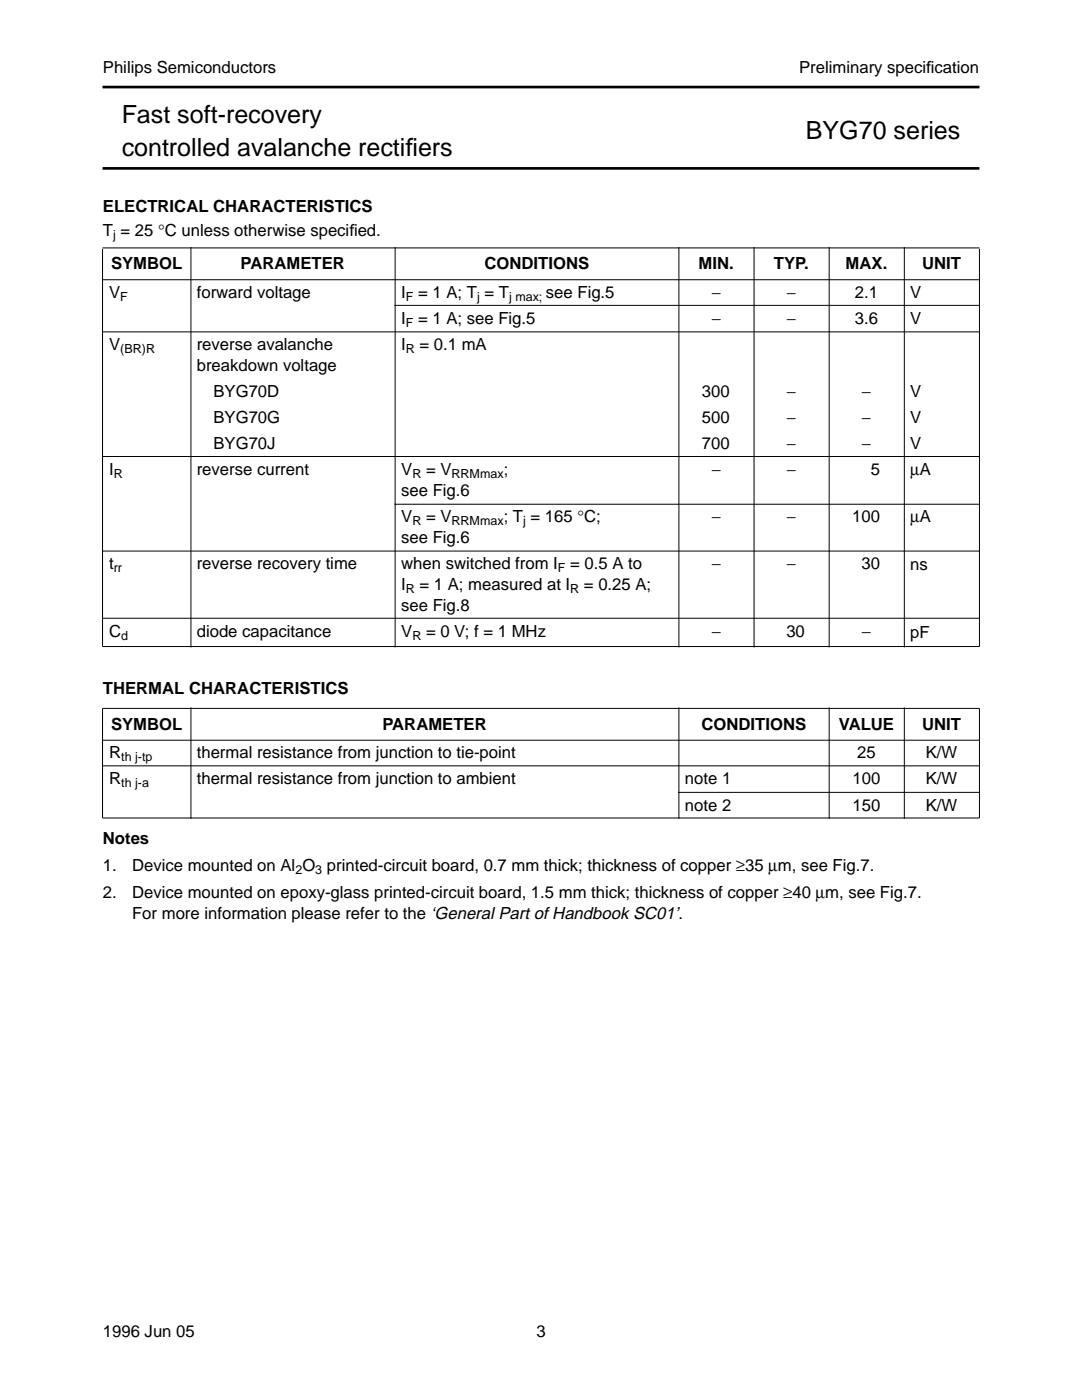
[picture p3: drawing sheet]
<svg xmlns="http://www.w3.org/2000/svg" width="216mm" height="279mm" viewBox="0 0 216 279" stroke-linecap="round" stroke-linejoin="round" font-family="sans-serif">
<defs><g id="words">
<g font-size="5">
<text x="24.3" y="24.5">Fast soft-recovery</text>
<text x="160.8" y="27.8">BYG70 series</text>
<text x="24.3" y="31.1">controlled avalanche rectif</text>
<text x="80.9" y="31.1">iers</text>
</g>
<g font-size="3.3">
<text x="20.5" y="14.5">Philips Semiconductors</text>
<text x="159.5" y="14.5">Preliminary specif</text>
<text x="184.8" y="14.5">ication</text>
<text x="20.5" y="42.2">ELECTRICAL CHARACTERISTICS</text>
<text x="20.5" y="47">T = 25 °C unless otherwise specif</text>
<text x="69.7" y="47">ied.</text>
<text x="22.2" y="53.8">SYMBOL</text>
<text x="48" y="53.8">PARAMETER</text>
<text x="96.7" y="53.8">CONDITIONS</text>
<text x="139.4" y="53.8">MIN.</text>
<text x="154.4" y="53.8">TYP.</text>
<text x="168.7" y="53.8">MAX.</text>
<text x="184" y="53.8">UNIT</text>
<text x="21.8" y="59.5">V</text>
<text x="39.3" y="59.5">forward voltage</text>
<text x="80.1" y="59.5">I</text>
<text x="83.4" y="59.5">= 1 A; T = T</text>
<text x="108.9" y="59.5">see Fig.5</text>
<text x="142" y="59.5">−</text>
<text x="157" y="59.5">−</text>
<text x="170.6" y="59.5">2.1</text>
<text x="181.6" y="59.5">V</text>
<text x="80.1" y="64.7">I</text>
<text x="83.4" y="64.7">= 1 A; see Fig.5</text>
<text x="142" y="64.7">−</text>
<text x="157" y="64.7">−</text>
<text x="170.6" y="64.7">3.6</text>
<text x="181.6" y="64.7">V</text>
<text x="21.8" y="69.9">V</text>
<text x="39.3" y="69.9">reverse avalanche</text>
<text x="80.1" y="69.9">I</text>
<text x="83.7" y="69.9">= 0.1 mA</text>
<text x="39.3" y="74.1">breakdown voltage</text>
<text x="42.6" y="79.3">BYG70D</text>
<text x="140.1" y="79.3">300</text>
<text x="157" y="79.3">−</text>
<text x="172" y="79.3">−</text>
<text x="181.6" y="79.3">V</text>
<text x="42.6" y="84.5">BYG70G</text>
<text x="42.6" y="89.7">BYG70J</text>
<text x="140.1" y="84.5">500</text>
<text x="140.1" y="89.7">700</text>
<text x="157" y="84.5">−</text>
<text x="157" y="89.7">−</text>
<text x="172" y="84.5">−</text>
<text x="172" y="89.7">−</text>
<text x="181.6" y="84.5">V</text>
<text x="181.6" y="89.7">V</text>
<text x="21.8" y="94.9">I</text>
<text x="39.3" y="94.9">reverse current</text>
<text x="80.1" y="94.9">V</text>
<text x="85" y="94.9">= V</text>
<text x="100.5" y="94.9">;</text>
<text x="142" y="94.9">−</text>
<text x="157" y="94.9">−</text>
<text x="173.7" y="94.9">5</text>
<text x="181.6" y="94.9">µA</text>
<text x="80.1" y="99">see Fig.6</text>
<text x="80.1" y="104.2">V</text>
<text x="85" y="104.2">= V</text>
<text x="100.5" y="104.2">; T = 165 °C;</text>
<text x="142" y="104.2">−</text>
<text x="157" y="104.2">−</text>
<text x="170" y="104.2">100</text>
<text x="181.6" y="104.2">µA</text>
<text x="21.8" y="113.6">t</text>
<text x="39.3" y="113.6">reverse recovery time</text>
<text x="80.1" y="108.4">see Fig.6</text>
<text x="80.1" y="113.6">when switched from I</text>
<text x="113.8" y="113.6">= 0.5 A to</text>
<text x="142" y="113.6">−</text>
<text x="157" y="113.6">−</text>
<text x="171.9" y="113.6">30</text>
<text x="181.6" y="113.8">ns</text>
<text x="80.1" y="117.8">I</text>
<text x="83.7" y="117.8">= 1 A; measured at I</text>
<text x="116.5" y="117.8">= 0.25 A;</text>
<text x="80.1" y="121.9">see Fig.8</text>
<text x="21.8" y="127.1">C</text>
<text x="39.3" y="127.1">diode capacitance</text>
<text x="80.1" y="127.1">V</text>
<text x="85" y="127.1">= 0 V; f = 1 MHz</text>
<text x="142" y="127.1">−</text>
<text x="156.9" y="127.1">30</text>
<text x="172" y="127.1">−</text>
<text x="181.6" y="127.3">pF</text>
<text x="20.5" y="138.6">THERMAL CHARACTERISTICS</text>
<text x="22.2" y="145.7">SYMBOL</text>
<text x="76.3" y="145.7">PARAMETER</text>
<text x="140" y="145.7">CONDITIONS</text>
<text x="167.4" y="145.7">VALUE</text>
<text x="184" y="145.7">UNIT</text>
<text x="21.8" y="151.4">R</text>
<text x="39.3" y="151.4">thermal resistance from junction to tie-point</text>
<text x="171" y="151.4">25</text>
<text x="184.7" y="151.4">K/W</text>
<text x="21.8" y="156.6">R</text>
<text x="39.3" y="156.6">thermal resistance from junction to ambient</text>
<text x="136.7" y="156.6">note 1</text>
<text x="136.7" y="161.8">note 2</text>
<text x="170.1" y="156.6">100</text>
<text x="170.1" y="161.8">150</text>
<text x="184.7" y="156.6">K/W</text>
<text x="184.7" y="161.8">K/W</text>
<text x="20.5" y="168.4">Notes</text>
<text x="20.5" y="173.8">1.</text>
<text x="26.4" y="173.8">Device mounted on Al O printed-circuit board, 0.7 mm thick; thickness of copper ≥35 µm, see Fig.7.</text>
<text x="20.5" y="179.2">2.</text>
<text x="26.4" y="179.2">Device mounted on epoxy-glass printed-circuit board, 1.5 mm thick; thickness of copper ≥40 µm, see Fig.7.</text>
<text x="26.4" y="183.4">For more information please refer to the ‘General Part of Handbook SC01’.</text>
<text x="20.5" y="266.8">1996 Jun 05</text>
<text x="107" y="266.8">3</text>
</g>
<g font-size="2.5">
<text x="22.6" y="47.6">j</text>
<text x="24" y="60.1">F</text>
<text x="81" y="60.1">F</text>
<text x="81" y="65.3">F</text>
<text x="95.2" y="60.1">j</text>
<text x="101.6" y="60.1">j max;</text>
<text x="24" y="70.5">(BR)R</text>
<text x="81" y="70.5">R</text>
<text x="22.7" y="95.5">R</text>
<text x="82.3" y="95.5">R</text>
<text x="90.1" y="95.5">RRMmax</text>
<text x="82.3" y="104.8">R</text>
<text x="90.1" y="104.8">RRMmax</text>
<text x="104.4" y="104.8">j</text>
<text x="22.7" y="114.2">rr</text>
<text x="81" y="118.4">R</text>
<text x="111.3" y="114.2">F</text>
<text x="113.8" y="118.4">R</text>
<text x="24.2" y="127.7">d</text>
<text x="82.3" y="127.7">R</text>
<text x="24.2" y="152">th j-tp</text>
<text x="24.2" y="157.2">th j-a</text>
<text x="58.9" y="174.4">2</text>
<text x="62.9" y="174.4">3</text>
</g>
</g></defs>
<path d="M20.5 17.4h174.9M20.5 33.6h174.9" fill="none" stroke="#000" stroke-width=".53"/>
<g fill="#000" stroke="#000" stroke-width=".2">
<path d="M20.5 49.5h174.9zM20.5 55.8h174.9zM78.7 60.9h116.7zM20.5 66.2h174.9zM20.5 91.1h174.9zM78.7 100.6h116.7zM20.5 110h174.9zM20.5 49.7v79.3zM38.1 49.3v79.9zM78.8 49.3v79.9zM135.5 49.3v79.9zM150.5 49.3v79.9z"/>
<path d="M165.5 49.3v79.9zM180.4 49.3v79.9zM195.4 49.7v79.3zM20.5 123.4h174.9zM20.5 129h174.9zM20.5 141.4h174.9zM20.5 147.7h174.9zM20.5 152.8h174.9zM135.3 158.1h60.1zM20.5 141.4v21.8zM38.1 141.2v22.2zM135.5 141.2v22.2z"/>
<path d="M165.5 141.2v22.2zM180.4 141.2v22.2zM195.4 141.4v21.8zM20.5 163.2h174.9z"/>
</g>
<use href="#words"/>
</svg>
